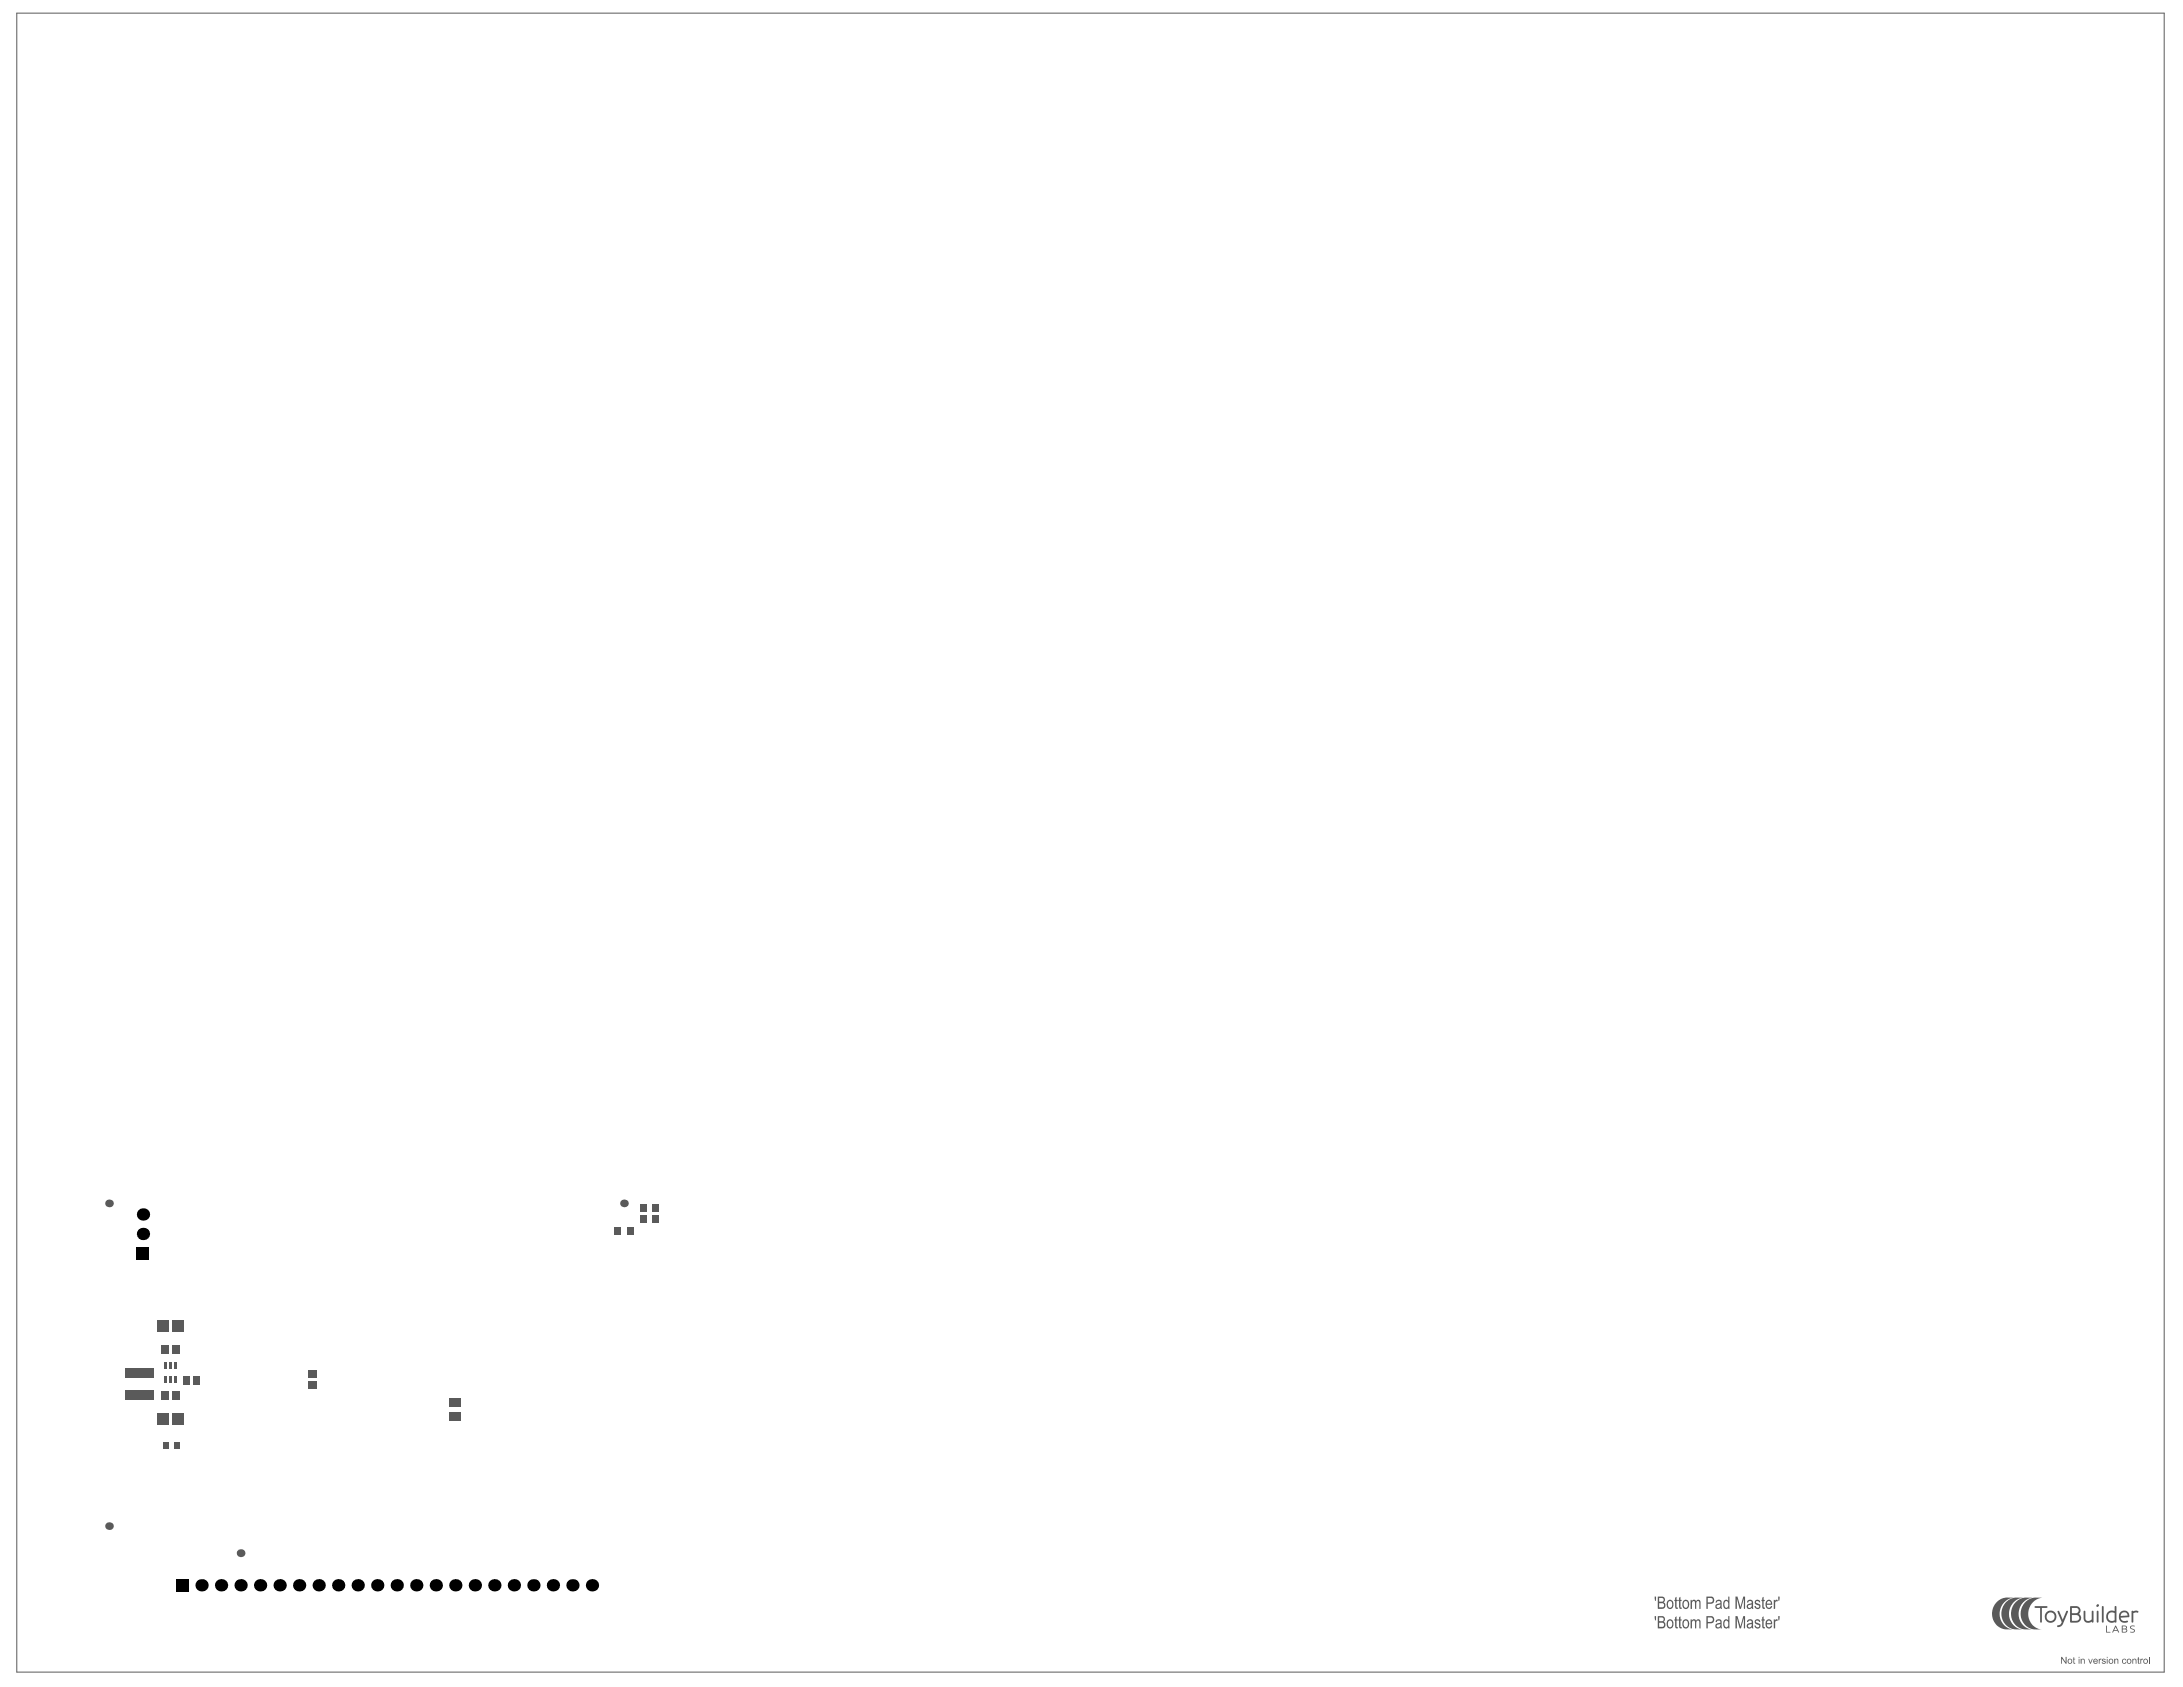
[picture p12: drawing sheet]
<svg xmlns="http://www.w3.org/2000/svg" width="279mm" height="216mm" viewBox="0 0 279 216" stroke-linecap="round" stroke-linejoin="round" font-family="sans-serif">
<g fill="#5a5a5a">
<path d="M255.6 205l.4-.3 .5-.2h1.3l-.7 .1-.6 .5-.4 .6-.2 .8 .1 .7 .4 .7 .5 .4 .8 .2h-1l-.5-.1-.5-.3-.5-.5-.2-.6v-.7l.2-.7z"/>
<path d="M259.2 205l.4-.3 .5-.2h1.3l-.6 .2-.6 .4-.5 .6-.1 .8 .1 .7 .4 .7 .5 .4 .7 .2h-1l-.4-.1-.6-.3-.4-.5-.2-.6-.1-.7 .2-.7z"/>
<path d="M258 205l.4-.3 .5-.2h1.3l-.7 .2-.6 .4-.4 .6-.1 .8 .1 .7 .3 .7 .6 .4 .7 .2h-1l-.5-.1-.5-.3-.4-.5-.3-.6v-.7l.2-.7z"/>
<path d="M256.8 205l.4-.3 .5-.2h1.3l-.7 .2-.6 .4-.4 .6-.2 .8 .1 .7 .4 .7 .6 .4 .7 .2h-1l-.5-.1-.5-.3-.5-.5-.2-.6v-.7l.2-.7z"/>
<path d="M260.4 205.6l1.5-.1a.14 .14 0 0 1 .2 .2 .12 .12 0 0 1-.2 .1h-.6v1.7a.12 .12 0 0 1-.1 .2 .12 .12 0 0 1-.1-.2v-1.7h-.6z"/>
<path d="M272.7 208.1l.2-.1 .3 .1h-.3l-.2 .1 .1 .2 .3 .1a.27 .27 0 0 1 .1 .4 .27 .27 0 0 1-.4 0l-.2-.1h.4l.1-.1-.4-.3z"/>
<path d="M272.8 206.2h.8a.16 .16 0 0 1 0 .2 .16 .16 0 0 1-.2 0l-.4 .1v1a.12 .12 0 0 1-.1 .2 .12 .12 0 0 1-.1-.2z"/>
<path d="M266.7 206.2h.2v.9a.43 .43 0 0 0 .3 .4 .43 .43 0 0 0 .5-.3v-.9a.12 .12 0 0 1 .1-.2 .12 .12 0 0 1 .1 .2v1.3l-.1 .1-.1-.2a.64 .64 0 0 1-1-.4z"/>
<path d="M269 205.6l.2-.1v.2v1.8a.12 .12 0 0 1-.1 .2 .12 .12 0 0 1-.1-.2z"/>
<path d="M263.4 206.2h.1l.5 1.1 .5-1.1h.2l-.7 1.6a.49 .49 0 0 1-.7 .3v-.1l.4-.1 .2-.3-.6-1.3z"/>
<path d="M269.6 208.1h.1v.7h.4v.1h-.5z"/>
<path d="M268.4 206.2h.2v1.3a.12 .12 0 0 1-.1 .2 .12 .12 0 0 1-.1-.2z"/>
<path d="M270.7 208.1h.1l.4 .8-.2-.2h-.4l-.2 .2zM270.8 208.2l-.2 .4h.4z"/>
<path d="M261.7 206.9a.77 .77 0 0 1 1.5 0 .77 .77 0 0 1-1.5 0zM261.9 206.9a.55 .55 0 0 0 1.1 0 .55 .55 0 0 0-1.1 0z"/>
<path d="M269.8 206.3a.84 .84 0 0 1 .8-.1l.1-.6 .1-.1 .1 .1v1.9l-.1 .2-.1-.1a.79 .79 0 0 1-1-.2 .79 .79 0 0 1 .1-1.1zM269.9 206.5a.57 .57 0 0 0 0 .8 .57 .57 0 0 0 .7 .1v-1a.66 .66 0 0 0-.7 .1z"/>
<path d="M265 205.6l.7-.1a.56 .56 0 0 1 .6 .4 .56 .56 0 0 1-.2 .7 .6 .6 0 0 1 .2 .6 .6 .6 0 0 1-.6 .5l-.7-.1zM265.2 205.8v.7h.5a.34 .34 0 0 0 .4-.4 .34 .34 0 0 0-.4-.3zM265.2 206.7v.7h.5a.37 .37 0 0 0 .4-.3 .37 .37 0 0 0-.4-.4z"/>
<path d="M271.6 208.1l.4-.1a.24 .24 0 0 1 .2 .2 .24 .24 0 0 1-.1 .3 .25 .25 0 0 1 .2 .3 .25 .25 0 0 1-.3 .1h-.4zM271.7 208.1v.3h.3l.1-.1-.1-.2zM271.7 208.5v.3h.3a.16 .16 0 0 0 .2-.1 .16 .16 0 0 0-.2-.2z"/>
<path d="M271.4 206.3a.63 .63 0 0 1 .8-.1 .63 .63 0 0 1 .3 .8h-1.1a.59 .59 0 0 0 .9 .4 .14 .14 0 0 1 0 .2 .14 .14 0 0 1-.1 .1 .79 .79 0 0 1-.9-.4 .79 .79 0 0 1 .1-1zM271.5 206.5l-.1 .3h.9a.44 .44 0 0 0-.3-.5 .44 .44 0 0 0-.5 .2z"/>
<circle cx="268.5" cy="205.5" r=".18"/>
</g>
<path d="M2.1 1.7h274.9v212.3h-274.9z" fill="none" stroke="#5a5a5a" stroke-width=".13"/>
<g fill="#5a5a5a">
<path d="M263.8 212h.1l.5 .7v-.7h.1v.9h-.1l-.5-.7v.7h-.1z"/>
<path d="M265.4 212.1h.1v.2h.1v.1h-.1v.4h.1l-.1 .1h-.1v-.5h-.1z"/>
<path d="M266.3 212.3l.1 .1 .2-.1a.23 .23 0 0 1 .2 .2v.4h-.1v-.4a.15 .15 0 0 0-.1-.1 .15 .15 0 0 0-.2 .2v.3h-.1z"/>
<path d="M267.3 212.3h.1l.1 .5 .2-.5h.1l-.2 .6h-.1z"/>
<path d="M268.6 212.3h.1v.1l.2-.1v.1a.14 .14 0 0 0-.1 0 .14 .14 0 0 0-.1 .2v.3h-.1z"/>
<path d="M269.1 212.3h.3l.1 .1h-.1a.13 .13 0 0 0-.2-.1 .13 .13 0 0 0-.1 .2 .13 .13 0 0 0 .2 0v.1a.21 .21 0 0 1 .2 .3 .21 .21 0 0 1-.4 0l-.1-.2 .2 .1a.11 .11 0 0 0 .2 0 .11 .11 0 0 0-.1-.1l-.3-.2z"/>
<path d="M270.6 212.3l.1 .1 .2-.1a.23 .23 0 0 1 .2 .2v.4h-.1v-.4a.15 .15 0 0 0-.1-.1 .15 .15 0 0 0-.2 .2v.3h-.1z"/>
<path d="M271.7 212.3h.3l.1 .2h-.1v-.1a.22 .22 0 0 0-.3 .2 .22 .22 0 0 0 .3 .2l.1-.1-.2 .2-.3-.1v-.3z"/>
<path d="M272.9 212.3l.1 .1 .3-.1 .1 .1v.5h-.1v-.4a.14 .14 0 0 0-.1-.1 .14 .14 0 0 0-.2 .1v.4h-.1z"/>
<path d="M273.6 212.1h.1v.2h.1l-.1 .1v.4h.1v.1l-.2-.1v-.4h-.1z"/>
<path d="M273.9 212.3h.1v.1l.2-.1h.1l-.1 .1a.14 .14 0 0 0-.1 0 .14 .14 0 0 0-.1 .2v.3h-.1z"/>
<path d="M275 212h.1v.9h-.1z"/>
<path d="M211.8 204.3h.2l-.1 .6h-.1z"/>
<path d="M214.4 204.5l.2-.1v.4h.1v.1h-.1v.8h.1l.1 .2h-.1a.25 .25 0 0 1-.3-.3v-.7h-.1z"/>
<path d="M214.9 204.5l.2-.1v.4h.1v.1h-.1v.8h.1l.1 .2h-.1a.24 .24 0 0 1-.3-.1 .24 .24 0 0 1 0-.2v-.7h-.1z"/>
<path d="M216.4 204.8h.1l.1 .1 .1-.1 .2-.1 .2 .2 .1-.1h.3l.2 .2v.9h-.2v-.7a.22 .22 0 0 0-.2-.3 .22 .22 0 0 0-.2 .3v.7h-.1l-.1-.8a.21 .21 0 0 0-.3-.2 .21 .21 0 0 0 0 .4v.6h-.2z"/>
<path d="M222.1 204.3h.3l.3 1.4 .4-1.4h.2v1.6h-.1v-1.3l-.4 1.3h-.2l-.3-1.3v1.3h-.2z"/>
<path d="M224.6 204.9l.2-.2 .3 .1 .2 .3h-.2l-.1-.2a.17 .17 0 0 0-.3 .1 .18 .18 0 0 0 .3 .2l.3 .2v.4l-.3 .1h-.2l-.3-.3h.2a.2 .2 0 0 0 .3 .2 .2 .2 0 0 0 .1-.3l-.5-.2z"/>
<path d="M225.5 204.5l.2-.1v.4h.2v.1h-.2v.8h.2v.2h-.1a.24 .24 0 0 1-.2-.1 .24 .24 0 0 1-.1-.2v-.7h-.1z"/>
<path d="M227 204.8h.2v.1l.1-.1h.2v.2a.22 .22 0 0 0-.3 0 .22 .22 0 0 0 0 .3v.6h-.2z"/>
<path d="M227.6 204.3h.2l-.1 .6h-.1z"/>
<path d="M211.8 206.8h.2l-.1 .6h-.1z"/>
<path d="M214.4 207l.2-.1v.4h.1v.1h-.1v.8h.1l.1 .2h-.1a.25 .25 0 0 1-.3-.4v-.6h-.1z"/>
<path d="M214.9 207l.2-.1v.4h.1v.1h-.1v.8h.1l.1 .2h-.1a.24 .24 0 0 1-.3-.1 .24 .24 0 0 1 0-.3v-.6h-.1z"/>
<path d="M216.4 207.3h.1l.1 .1 .1-.1 .2-.1 .2 .2 .1-.1h.3l.2 .2v.9h-.2v-.7a.22 .22 0 0 0-.2-.3 .22 .22 0 0 0-.2 .3v.7h-.1l-.1-.8a.21 .21 0 0 0-.3-.2 .21 .21 0 0 0 0 .4v.6h-.2z"/>
<path d="M222.1 206.8h.3l.3 1.4 .4-1.4h.2v1.6h-.1v-1.3l-.4 1.3h-.2l-.3-1.3v1.3h-.2z"/>
<path d="M224.6 207.4l.2-.2 .3 .1 .2 .3h-.2l-.1-.2a.17 .17 0 0 0-.3 .1 .18 .18 0 0 0 .3 .2l.3 .2v.3l-.3 .2h-.2l-.3-.3 .2-.1a.21 .21 0 0 0 .3 .3 .21 .21 0 0 0 .1-.4l-.5-.1z"/>
<path d="M225.5 207l.2-.1v.4h.2v.1h-.2v.8h.2v.2h-.1a.24 .24 0 0 1-.2-.1 .24 .24 0 0 1-.1-.3v-.6h-.1z"/>
<path d="M227 207.3h.2v.1l.1-.1h.2v.2a.22 .22 0 0 0-.3 0 .22 .22 0 0 0 0 .3v.6h-.2z"/>
<path d="M227.6 206.8h.2l-.1 .6h-.1z"/>
<path d="M264.7 212.6a.22 .22 0 0 0 .4 0 .22 .22 0 0 0-.4 0zM264.6 212.6a.35 .35 0 0 1 .7 0 .35 .35 0 0 1-.7 0z"/>
<path d="M266 212h.1v.2h-.1zM266 212.3h.1v.6h-.1z"/>
<path d="M268.1 212.4l-.1 .1h.4a.17 .17 0 0 0-.1-.1 .17 .17 0 0 0-.2 0zM268 212.3h.3l.1 .1 .1 .2h-.5l.1 .2 .4-.1-.1 .2h-.2l-.2-.1-.1-.2z"/>
<path d="M269.6 212h.1v.2h-.1zM269.6 212.3h.1v.6h-.1z"/>
<path d="M270 212.6a.22 .22 0 0 0 .4 0 .22 .22 0 0 0-.4 0zM269.9 212.6a.33 .33 0 0 1 .6 0 .33 .33 0 0 1-.6 0z"/>
<path d="M272.3 212.6a.22 .22 0 0 0 .4 0 .22 .22 0 0 0-.4 0zM272.2 212.6a.33 .33 0 0 1 .6 0 .33 .33 0 0 1-.6 0z"/>
<path d="M274.5 212.4l-.1 .3a.21 .21 0 0 0 .3 0 .21 .21 0 0 0 .1-.2 .21 .21 0 0 0-.3-.1zM274.3 212.6a.32 .32 0 0 1 .6 0 .32 .32 0 0 1-.6 0z"/>
<path d="M212.4 204.5v.5l.5-.1v-.2l-.1-.2zM212.4 205.2v.5h.3a.26 .26 0 0 0 .3-.3 .26 .26 0 0 0-.3-.2zM212.2 204.3l.7 .1 .2 .3v.2a.15 .15 0 0 0-.1 .2 .15 .15 0 0 0 .1 .1l.1 .4-.2 .3h-.8z"/>
<path d="M213.6 205l-.1 .5 .1 .2 .2 .1 .2-.2v-.5l-.2-.2zM213.4 204.9l.4-.2 .3 .2 .1 .6-.3 .4h-.3l-.2-.3-.1-.3z"/>
<path d="M215.6 205l-.1 .2v.3l.2 .3h.1l.2-.2v-.4l-.2-.3zM215.4 204.9l.3-.2 .4 .2 .1 .5-.1 .4-.2 .1h-.2l-.3-.1-.1-.3z"/>
<path d="M218.6 204.5v.6h.4l.2-.1v-.3l-.1-.2zM218.4 204.3l.8 .1 .2 .3-.1 .5-.7 .1v.6h-.2z"/>
<path d="M219.7 205.5v.1a.23 .23 0 0 0 .3 .2 .23 .23 0 0 0 .2-.3v-.2zM219.7 204.8l.2-.1a.33 .33 0 0 1 .4 .5l.1 .7h-.2v-.1l-.3 .1h-.3l-.1-.4 .2-.2h.2a.2 .2 0 0 0 .3-.2 .2 .2 0 0 0-.2-.2 .2 .2 0 0 0-.2 .1l-.1 .1h-.1z"/>
<path d="M220.7 204.8l.3-.1 .2 .2v-.6h.1v1.6h-.1v-.1l-.2 .1-.4-.1-.1-.6zM220.8 204.9l-.1 .5 .1 .3 .2 .1 .2-.2v-.4l-.1-.3z"/>
<path d="M223.8 205.4v.1a.23 .23 0 0 0 .2 .3 .23 .23 0 0 0 .2-.4v-.1zM223.7 204.9l.4-.2 .2 .2 .1 1h-.2v-.1l-.3 .1-.3-.1-.1-.1 .1-.3 .3-.2a.2 .2 0 0 0 .3-.1 .2 .2 0 0 0-.1-.2 .2 .2 0 0 0-.3 .1l-.1 .1h-.1z"/>
<path d="M226.3 204.9l-.2 .3h.6h-.1a.25 .25 0 0 0-.3-.3zM226.1 204.9l.4-.2 .2 .1 .1 .3v.3h-.7a.27 .27 0 0 0 .3 .3 .27 .27 0 0 0 .3-.2l.1 .1-.2 .3h-.3l-.2-.1-.1-.6z"/>
<path d="M212.4 207v.5l.5-.1v-.2l-.1-.2zM212.4 207.7v.5h.3a.26 .26 0 0 0 .3-.3 .26 .26 0 0 0-.3-.2zM212.2 206.8l.7 .1 .2 .3v.2a.15 .15 0 0 0-.1 .2 .15 .15 0 0 0 .1 .1l.1 .4-.2 .2-.8 .1z"/>
<path d="M213.6 207.5l-.1 .5 .1 .2 .2 .1 .2-.3v-.4l-.2-.2zM213.4 207.4l.4-.2 .3 .2 .1 .6-.3 .4h-.3l-.2-.3-.1-.3z"/>
<path d="M215.6 207.5l-.1 .2v.3l.2 .2 .1 .1 .2-.2v-.4l-.2-.3zM215.4 207.4l.3-.2 .4 .2 .1 .5-.1 .3-.2 .2h-.2l-.3-.1-.1-.3z"/>
<path d="M218.6 207v.6h.4l.2-.1v-.3l-.1-.2zM218.4 206.8l.8 .1 .2 .3-.1 .5-.7 .1v.6h-.2z"/>
<path d="M219.7 207.9v.1a.23 .23 0 0 0 .3 .3 .23 .23 0 0 0 .2-.3v-.2zM219.7 207.3l.2-.1a.33 .33 0 0 1 .4 .5l.1 .7h-.2v-.2l-.3 .2h-.3l-.1-.4 .2-.2h.2a.2 .2 0 0 0 .3-.2 .2 .2 0 0 0-.2-.2 .2 .2 0 0 0-.2 .1l-.1 .1h-.1z"/>
<path d="M220.6 207.4l.3-.2 .3 .2v-.6h.1v1.6h-.1v-.2l-.2 .2-.4-.1-.1-.3zM220.8 207.5l-.1 .2v.3l.3 .3 .2-.2v-.4l-.1-.3z"/>
<path d="M223.7 208a.24 .24 0 0 0 .3 .3 .24 .24 0 0 0 .2-.4v-.1zM223.7 207.4l.4-.2 .2 .2 .1 1h-.2v-.2l-.3 .2-.3-.1-.1-.2 .1-.2 .3-.2a.2 .2 0 0 0 .3-.1 .2 .2 0 0 0-.1-.2 .2 .2 0 0 0-.3 .1l-.1 .1h-.1z"/>
<path d="M226.2 207.5l-.1 .2h.6h-.1a.24 .24 0 0 0-.1-.3 .24 .24 0 0 0-.3 .1zM226.1 207.4l.4-.2 .2 .1 .1 .3v.3h-.7a.27 .27 0 0 0 .3 .3 .27 .27 0 0 0 .3-.2l.1 .1-.2 .3h-.3l-.2-.1-.1-.6z"/>
</g>
<g fill="#000">
<path d="M17.5 159.6h1.6v1.6h-1.6z" fill-rule="evenodd"/>
<path d="M22.5 202.1h1.6v1.6h-1.6z" fill-rule="evenodd"/>
</g>
<g fill="#000">
<circle cx="18.3" cy="157.9" r=".79"/>
<circle cx="18.3" cy="155.4" r=".79"/>
<circle cx="25.8" cy="202.9" r=".79"/>
<circle cx="28.3" cy="202.9" r=".79"/>
<circle cx="30.8" cy="202.9" r=".79"/>
<circle cx="33.3" cy="202.9" r=".79"/>
<circle cx="35.8" cy="202.9" r=".79"/>
<circle cx="38.3" cy="202.9" r=".79"/>
<circle cx="40.8" cy="202.9" r=".79"/>
<circle cx="43.3" cy="202.9" r=".79"/>
<circle cx="45.8" cy="202.9" r=".79"/>
<circle cx="48.3" cy="202.9" r=".79"/>
<circle cx="50.8" cy="202.9" r=".79"/>
<circle cx="53.3" cy="202.9" r=".79"/>
<circle cx="55.8" cy="202.9" r=".79"/>
<circle cx="58.3" cy="202.9" r=".79"/>
<circle cx="60.8" cy="202.9" r=".79"/>
<circle cx="63.3" cy="202.9" r=".79"/>
<circle cx="65.8" cy="202.9" r=".79"/>
<circle cx="68.3" cy="202.9" r=".79"/>
<circle cx="70.8" cy="202.9" r=".79"/>
<circle cx="73.3" cy="202.9" r=".79"/>
<circle cx="75.8" cy="202.9" r=".79"/>
</g>
<g fill="#5a5a5a">
<path d="M80.2 157.1h.9v1h-.9z" fill-rule="evenodd"/>
<path d="M78.6 157.1h.9v1h-.9z" fill-rule="evenodd"/>
<path d="M20.9 184.6h.7v.9h-.7z" fill-rule="evenodd"/>
<path d="M22.3 184.6h.7v.9h-.7z" fill-rule="evenodd"/>
<path d="M23.4 176.1h.9v1h-.9z" fill-rule="evenodd"/>
<path d="M24.7 176.1h.9v1h-.9z" fill-rule="evenodd"/>
<path d="M57.6 180.7h1.4v1.1h-1.4z" fill-rule="evenodd"/>
<path d="M57.6 178.9h1.4v1.1h-1.4z" fill-rule="evenodd"/>
<path d="M21 176.1h.4v.8h-.4z" fill-rule="evenodd"/>
<path d="M21.7 176.1h.3v.8h-.3z" fill-rule="evenodd"/>
<path d="M22.3 176.1h.3v.8h-.3z" fill-rule="evenodd"/>
<path d="M22.3 174.3h.3v.8h-.3z" fill-rule="evenodd"/>
<path d="M21.7 174.3h.3v.8h-.3z" fill-rule="evenodd"/>
<path d="M21 174.3h.4v.8h-.4z" fill-rule="evenodd"/>
<path d="M20.6 178.1h1v1h-1z" fill-rule="evenodd"/>
<path d="M22.1 178.1h.9v1h-.9z" fill-rule="evenodd"/>
<path d="M22 180.8h1.4v1.5h-1.4z" fill-rule="evenodd"/>
<path d="M20.2 180.8h1.4v1.5h-1.4z" fill-rule="evenodd"/>
<path d="M20.6 172.2h1v1h-1z" fill-rule="evenodd"/>
<path d="M22.1 172.2h.9v1h-.9z" fill-rule="evenodd"/>
<path d="M16.1 175.2h3.6v1.1h-3.6z" fill-rule="evenodd"/>
<path d="M16.1 177.9h3.6v1.2h-3.6z" fill-rule="evenodd"/>
<path d="M22 169h1.4v1.5h-1.4z" fill-rule="evenodd"/>
<path d="M20.2 169h1.4v1.5h-1.4z" fill-rule="evenodd"/>
<path d="M39.4 176.8h1.1v1h-1.1z" fill-rule="evenodd"/>
<path d="M39.4 175.4h1.1v1h-1.1z" fill-rule="evenodd"/>
<path d="M81.9 154.1h.9v.9h-.9z" fill-rule="evenodd"/>
<path d="M83.4 154.1h.9v.9h-.9z" fill-rule="evenodd"/>
<path d="M81.9 155.5h.9v1h-.9z" fill-rule="evenodd"/>
<path d="M83.4 155.5h.9v1h-.9z" fill-rule="evenodd"/>
</g>
<g fill="#5a5a5a">
<circle cx="30.8" cy="198.8" r=".5"/>
<circle cx="14" cy="195.3" r=".49"/>
<circle cx="79.9" cy="154" r=".49"/>
<circle cx="14" cy="154" r=".49"/>
</g>
</svg>
